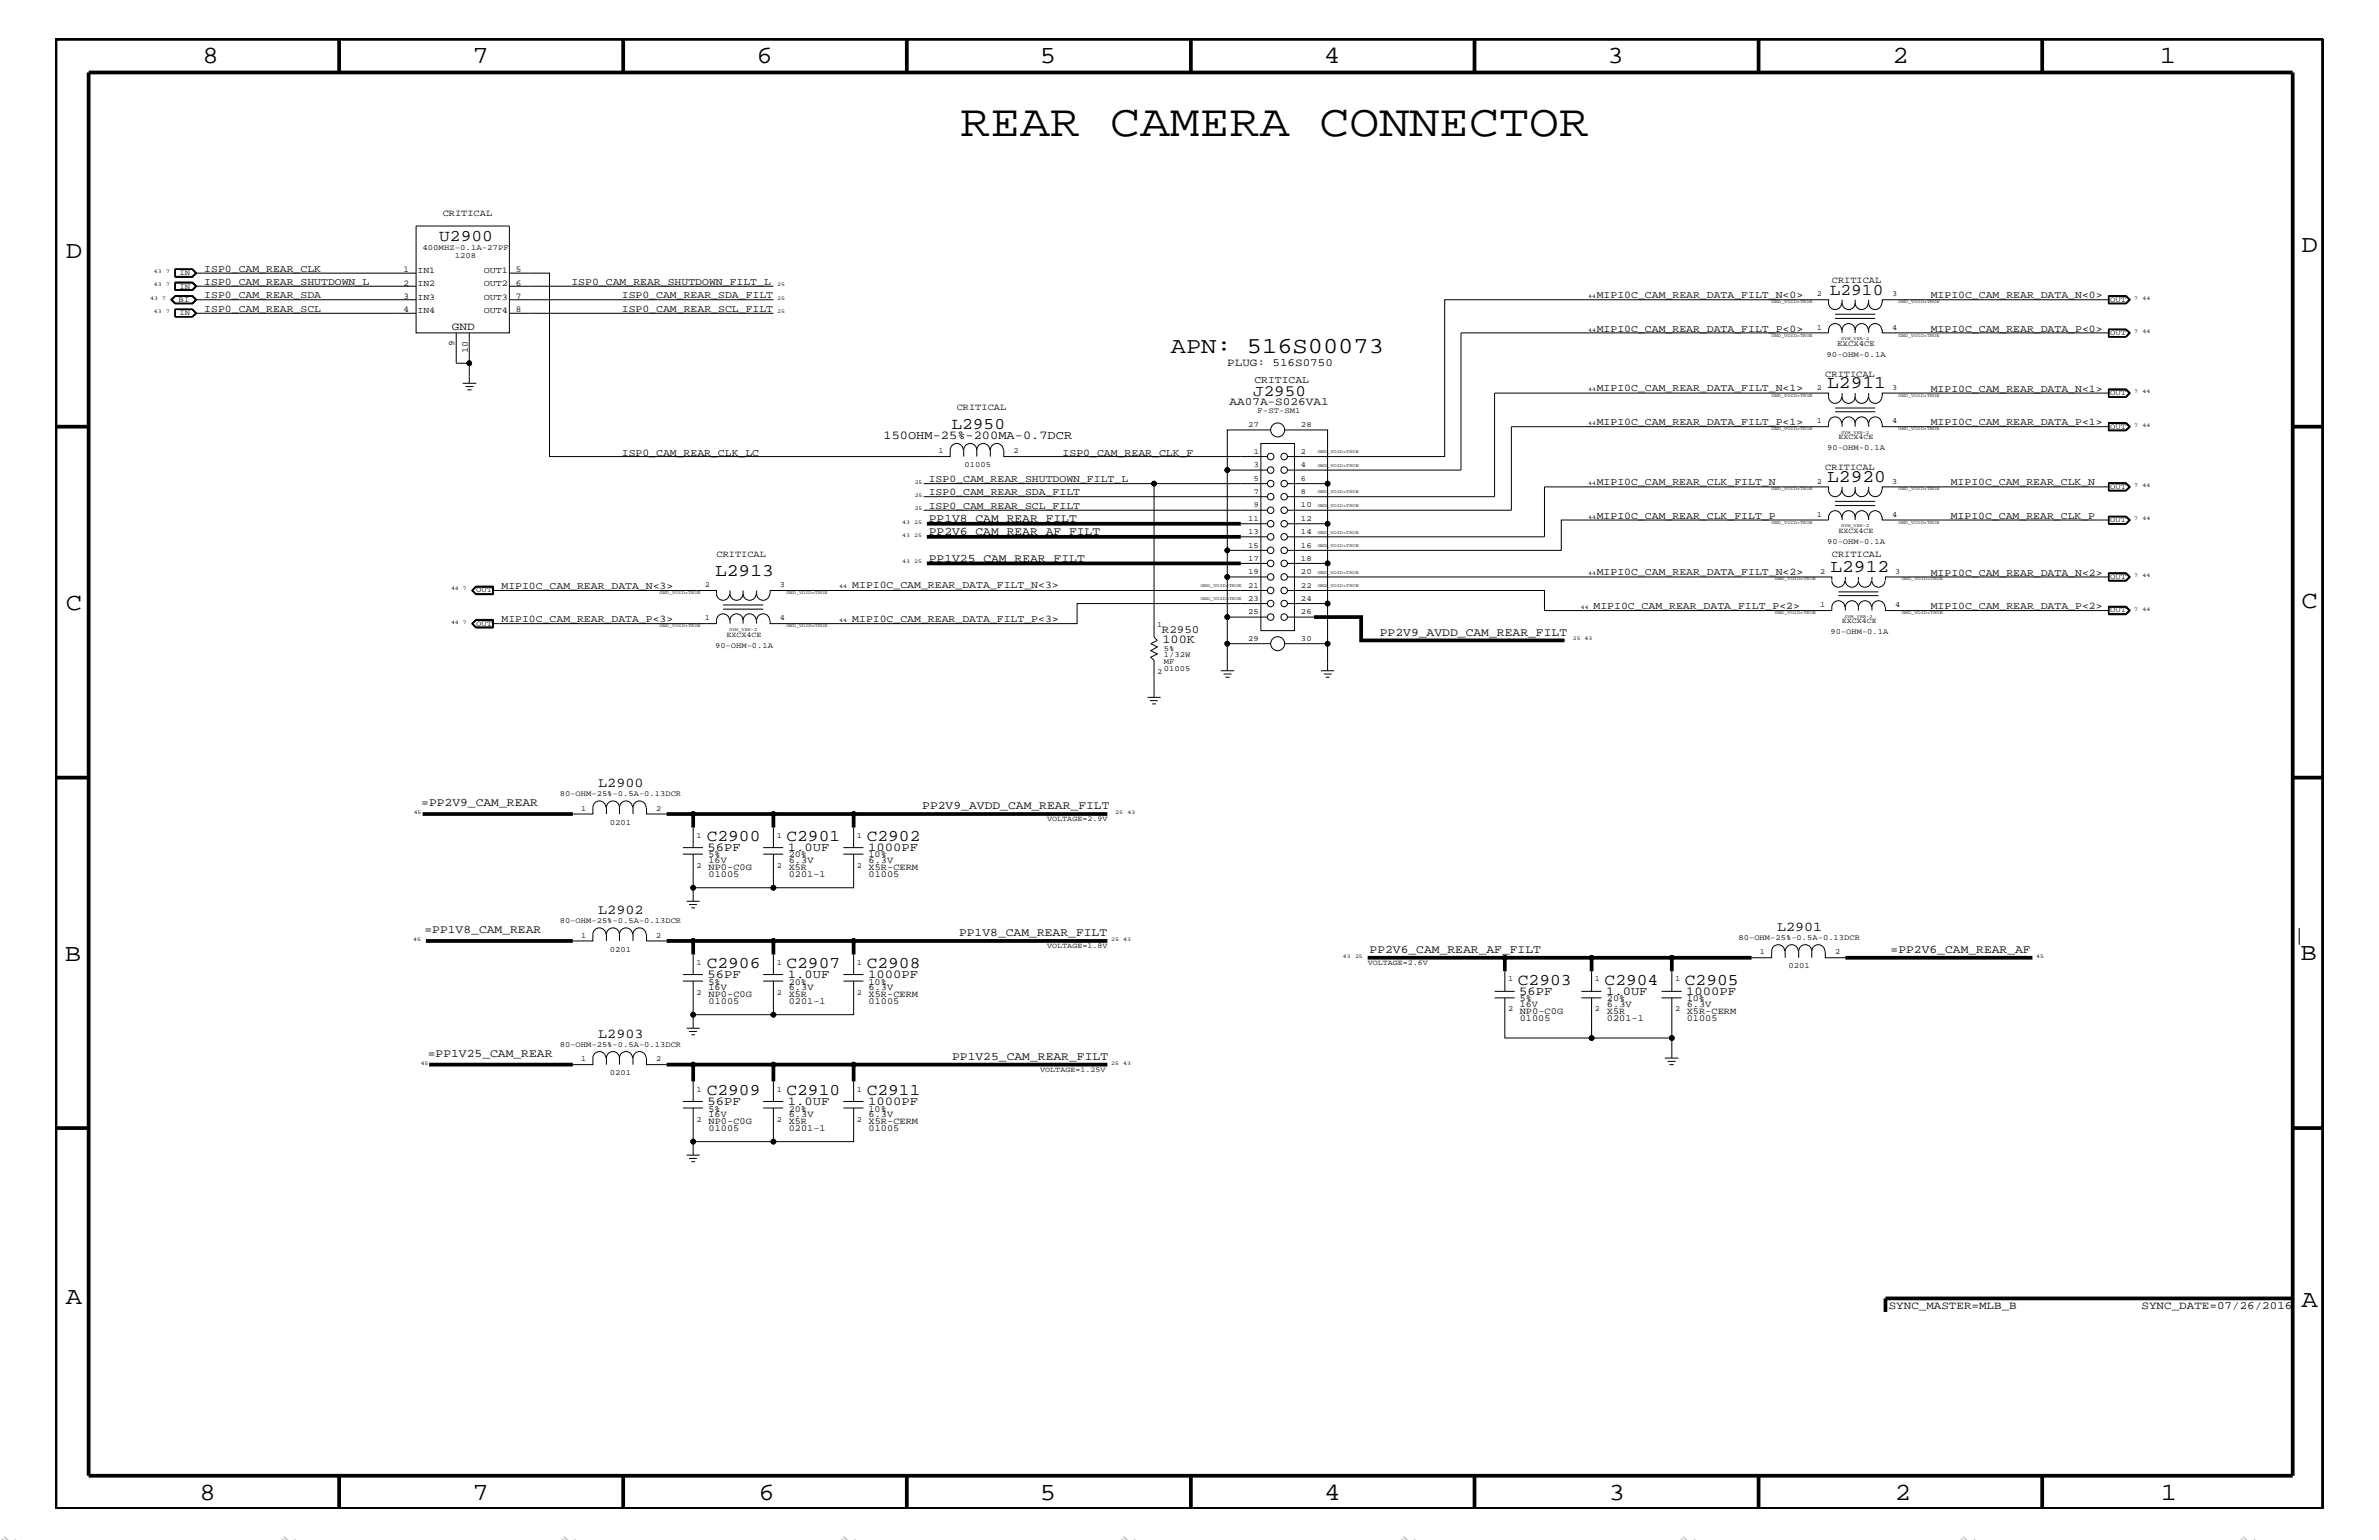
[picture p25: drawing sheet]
<svg xmlns="http://www.w3.org/2000/svg" width="432mm" height="279mm" viewBox="0 0 432 279" stroke-linecap="round" stroke-linejoin="round" font-family="sans-serif">
<defs><g id="words">
<text font-size="8.2" x="174.3" y="24.7">REAR CAMERA CONNECTOR</text>
<g font-size="4.5">
<text x="36.7" y="11.5">8</text>
<text x="85.8" y="11.5">7</text>
<text x="137.3" y="11.5">6</text>
<text x="188.7" y="11.5">5</text>
<text x="240.3" y="11.5">4</text>
<text x="291.8" y="11.5">3</text>
<text x="343.5" y="11.5">2</text>
<text x="392" y="11.5">1</text>
<text x="11.9" y="46.8">D</text>
<text x="417.7" y="45.7">D</text>
<text x="11.9" y="110.6">C</text>
<text x="417.7" y="110.3">C</text>
<text x="11.8" y="174.3">B</text>
<text x="417.6" y="174.2">B</text>
<text x="11.9" y="236.7">A</text>
<text x="417.7" y="237.1">A</text>
<text x="36.2" y="272.1">8</text>
<text x="85.8" y="272.1">7</text>
<text x="137.7" y="272.1">6</text>
<text x="188.7" y="272.1">5</text>
<text x="240.4" y="272.1">4</text>
<text x="292" y="272.1">3</text>
<text x="343.9" y="272.1">2</text>
<text x="392.2" y="272.1">1</text>
</g>
<text font-size="4.1" x="212.5" y="64">APN: 516S00073</text>
<g font-size="3.2">
<text x="331.6" y="70.5">L2911</text>
<text x="331.6" y="87.5">L2920</text>
<text x="129.8" y="104.4">L2913</text>
<text x="332.2" y="103.8">L2912</text>
</g>
<g font-size="3">
<text x="79.7" y="43.8">U2900</text>
<text x="332.1" y="53.5">L2910</text>
<text x="172.7" y="77.9">L2950</text>
<text x="128.3" y="152.6">C2900</text>
<text x="142.7" y="152.6">C2901</text>
<text x="157.3" y="152.6">C2902</text>
<text x="128.3" y="175.6">C2906</text>
<text x="142.7" y="175.6">C2907</text>
<text x="157.3" y="175.6">C2908</text>
<text x="275.5" y="178.7">C2903</text>
<text x="291.3" y="178.7">C2904</text>
<text x="305.8" y="178.7">C2905</text>
<text x="128.3" y="198.7">C2909</text>
<text x="142.7" y="198.7">C2910</text>
<text x="157.3" y="198.7">C2911</text>
</g>
<text font-size="2.9" x="227.5" y="71.8">J2950</text>
<g font-size="2.8" fill="#b6b6b4">
<text x="0" y="279.4" transform="rotate(45 0 279.4)">=</text>
<text x="50.8" y="279.4" transform="rotate(45 50.8 279.4)">=</text>
<text x="101.6" y="279.4" transform="rotate(45 101.6 279.4)">=</text>
<text x="152.4" y="279.4" transform="rotate(45 152.4 279.4)">=</text>
<text x="203.2" y="279.4" transform="rotate(45 203.2 279.4)">=</text>
<text x="254" y="279.4" transform="rotate(45 254 279.4)">=</text>
<text x="304.8" y="279.4" transform="rotate(45 304.8 279.4)">=</text>
<text x="355.6" y="279.4" transform="rotate(45 355.6 279.4)">=</text>
<text x="406.4" y="279.4" transform="rotate(45 406.4 279.4)">=</text>
</g>
<g font-size="2.5">
<text x="108.6" y="142.8">L2900</text>
<text x="108.6" y="165.8">L2902</text>
<text x="322.5" y="168.9">L2901</text>
<text x="108.6" y="188.2">L2903</text>
</g>
<g font-size="2.2">
<text x="160.4" y="79.6">150OHM-25%-200MA-0.7DCR</text>
<text x="211" y="116.7">100K</text>
<text x="128.4" y="154.4">56PF</text>
<text x="143" y="154.4">1.0UF</text>
<text x="157.6" y="154.4">1000PF</text>
<text x="128.4" y="177.4">56PF</text>
<text x="143" y="177.4">1.0UF</text>
<text x="157.6" y="177.4">1000PF</text>
<text x="275.8" y="180.5">56PF</text>
<text x="291.5" y="180.5">1.0UF</text>
<text x="306.1" y="180.5">1000PF</text>
<text x="128.4" y="200.4">56PF</text>
<text x="143" y="200.4">1.0UF</text>
<text x="157.6" y="200.4">1000PF</text>
</g>
<g font-size="2.1">
<text x="168.6" y="94.8">PP1V8_CAM_REAR_FILT</text>
<text x="168.6" y="97.1">PP2V6_CAM_REAR_AF_FILT</text>
<text x="168.6" y="102.1">PP1V25_CAM_REAR_FILT</text>
<text x="250.4" y="115.3">PP2V9_AVDD_CAM_REAR_FILT</text>
<text x="76.5" y="146.2">=PP2V9_CAM_REAR</text>
<text x="167.4" y="146.8">PP2V9_AVDD_CAM_REAR_FILT</text>
<text x="77" y="169.3">=PP1V8_CAM_REAR</text>
<text x="174.1" y="169.9">PP1V8_CAM_REAR_FILT</text>
<text x="248.6" y="172.9">PP2V6_CAM_REAR_AF_FILT</text>
<text x="343.2" y="172.9">=PP2V6_CAM_REAR_AF</text>
<text x="77.6" y="191.7">=PP1V25_CAM_REAR</text>
<text x="172.8" y="192.3">PP1V25_CAM_REAR_FILT</text>
</g>
<g font-size="2">
<text x="82" y="59.9">GND</text>
<text x="222.8" y="66.5">PLUG: 516S0750</text>
<text x="223.1" y="73.5">AA07A-S026VA1</text>
<text x="210.9" y="114.8">R2950</text>
<text x="342.8" y="237.4">SYNC_MASTER=MLB_B</text>
<text x="388.7" y="237.4">SYNC_DATE=07/26/2016</text>
</g>
<g font-size="1.9">
<text x="37.1" y="51.7">ISP0_CAM_REAR_SHUTDOWN_L</text>
<text x="37.1" y="49.3">ISP0_CAM_REAR_CLK</text>
<text x="103.7" y="51.7">ISP0_CAM_REAR_SHUTDOWN_FILT_L</text>
<text x="37.1" y="54.1">ISP0_CAM_REAR_SDA</text>
<text x="37.1" y="56.6">ISP0_CAM_REAR_SCL</text>
<text x="112.9" y="56.6">ISP0_CAM_REAR_SCL_FILT</text>
<text x="112.9" y="54.1">ISP0_CAM_REAR_SDA_FILT</text>
<text x="289.8" y="54.1">MIPI0C_CAM_REAR_DATA_FILT_N&lt;0&gt;</text>
<text x="350.4" y="54.1">MIPI0C_CAM_REAR_DATA_N&lt;0&gt;</text>
<text x="289.8" y="60.2">MIPI0C_CAM_REAR_DATA_FILT_P&lt;0&gt;</text>
<text x="350.4" y="60.2">MIPI0C_CAM_REAR_DATA_P&lt;0&gt;</text>
<text x="227.7" y="69.5">CRITICAL</text>
<text x="289.8" y="71">MIPI0C_CAM_REAR_DATA_FILT_N&lt;1&gt;</text>
<text x="350.4" y="71.1">MIPI0C_CAM_REAR_DATA_N&lt;1&gt;</text>
<text x="289.8" y="77.1">MIPI0C_CAM_REAR_DATA_FILT_P&lt;1&gt;</text>
<text x="350.4" y="77.2">MIPI0C_CAM_REAR_DATA_P&lt;1&gt;</text>
<text x="112.9" y="82.7">ISP0_CAM_REAR_CLK_LC</text>
<text x="192.9" y="82.7">ISP0_CAM_REAR_CLK_F</text>
<text x="168.6" y="89.9">ISP0_CAM_REAR_SDA_FILT</text>
<text x="168.6" y="87.5">ISP0_CAM_REAR_SHUTDOWN_FILT_L</text>
<text x="289.8" y="88.1">MIPI0C_CAM_REAR_CLK_FILT_N</text>
<text x="354.1" y="88.1">MIPI0C_CAM_REAR_CLK_N</text>
<text x="168.6" y="92.3">ISP0_CAM_REAR_SCL_FILT</text>
<text x="289.8" y="94.2">MIPI0C_CAM_REAR_CLK_FILT_P</text>
<text x="354.1" y="94.2">MIPI0C_CAM_REAR_CLK_P</text>
<text x="91" y="106.9">MIPI0C_CAM_REAR_DATA_N&lt;3&gt;</text>
<text x="154.7" y="106.7">MIPI0C_CAM_REAR_DATA_FILT_N&lt;3&gt;</text>
<text x="289.8" y="104.3">MIPI0C_CAM_REAR_DATA_FILT_N&lt;2&gt;</text>
<text x="350.4" y="104.4">MIPI0C_CAM_REAR_DATA_N&lt;2&gt;</text>
<text x="91" y="112.9">MIPI0C_CAM_REAR_DATA_P&lt;3&gt;</text>
<text x="154.7" y="112.8">MIPI0C_CAM_REAR_DATA_FILT_P&lt;3&gt;</text>
<text x="289.2" y="110.5">MIPI0C_CAM_REAR_DATA_FILT_P&lt;2&gt;</text>
<text x="350.4" y="110.5">MIPI0C_CAM_REAR_DATA_P&lt;2&gt;</text>
</g>
<g font-size="1.7">
<text x="80.3" y="39.2">CRITICAL</text>
<text x="332.5" y="51.3">CRITICAL</text>
<text x="331.3" y="68.4">CRITICAL</text>
<text x="173.7" y="74.4">CRITICAL</text>
<text x="331.3" y="85.3">CRITICAL</text>
<text x="130" y="101">CRITICAL</text>
<text x="332.5" y="101">CRITICAL</text>
<text x="128.6" y="155.6">5%</text>
<text x="143.2" y="155.6">20%</text>
<text x="157.6" y="155.6">10%</text>
<text x="128.6" y="156.7">16V</text>
<text x="128.6" y="157.9">NP0-C0G</text>
<text x="128.6" y="159.1">01005</text>
<text x="143.2" y="157.9">X5R</text>
<text x="143.2" y="156.7">6.3V</text>
<text x="143.2" y="159.1">0201-1</text>
<text x="157.6" y="159.1">01005</text>
<text x="157.6" y="156.7">6.3V</text>
<text x="157.6" y="157.9">X5R-CERM</text>
<text x="128.6" y="178.7">5%</text>
<text x="128.6" y="179.7">16V</text>
<text x="143.2" y="178.7">20%</text>
<text x="143.2" y="179.7">6.3V</text>
<text x="157.6" y="178.7">10%</text>
<text x="157.6" y="179.7">6.3V</text>
<text x="128.6" y="181">NP0-C0G</text>
<text x="128.6" y="182.1">01005</text>
<text x="143.2" y="181">X5R</text>
<text x="143.2" y="182.1">0201-1</text>
<text x="157.6" y="182.1">01005</text>
<text x="157.6" y="181">X5R-CERM</text>
<text x="275.8" y="181.6">5%</text>
<text x="275.8" y="182.7">16V</text>
<text x="275.8" y="185.2">01005</text>
<text x="275.8" y="184">NP0-C0G</text>
<text x="291.7" y="185.2">0201-1</text>
<text x="291.7" y="184">X5R</text>
<text x="291.7" y="181.6">20%</text>
<text x="291.7" y="182.7">6.3V</text>
<text x="306.2" y="181.6">10%</text>
<text x="306.2" y="185.2">01005</text>
<text x="306.2" y="182.7">6.3V</text>
<text x="306.2" y="184">X5R-CERM</text>
<text x="128.6" y="201.7">5%</text>
<text x="128.6" y="202.7">16V</text>
<text x="128.6" y="204">NP0-C0G</text>
<text x="143.2" y="201.7">20%</text>
<text x="143.2" y="204">X5R</text>
<text x="143.2" y="202.7">6.3V</text>
<text x="157.6" y="201.7">10%</text>
<text x="157.6" y="202.7">6.3V</text>
<text x="157.6" y="204">X5R-CERM</text>
<text x="128.6" y="205.2">01005</text>
<text x="143.2" y="205.2">0201-1</text>
<text x="157.6" y="205.2">01005</text>
</g>
<g font-size="1.6">
<text x="73.2" y="49.4">1</text>
<text x="73.2" y="51.8">2</text>
<text x="75.8" y="49.6">IN1</text>
<text x="75.8" y="51.9">IN2</text>
<text x="87.8" y="49.6">OUT1</text>
<text x="87.8" y="51.9">OUT2</text>
<text x="93.6" y="49.4">5</text>
<text x="93.6" y="51.8">6</text>
<text x="73.2" y="56.7">4</text>
<text x="73.2" y="54.2">3</text>
<text x="75.8" y="56.8">IN4</text>
<text x="75.8" y="54.4">IN3</text>
<text x="87.8" y="54.4">OUT3</text>
<text x="87.8" y="56.8">OUT4</text>
<text x="93.6" y="54.2">7</text>
<text x="93.6" y="56.7">8</text>
<text x="82.5" y="62.9" transform="rotate(-90 82.5 62.9)">9</text>
<text x="84.9" y="64" transform="rotate(-90 84.9 64)">10</text>
</g>
<g font-size="1.4">
<text x="76.7" y="45.3">400MHZ-0.1A-27PF</text>
<text x="82.6" y="46.8">1208</text>
<text x="32.6" y="52.4">IN</text>
<text x="32.6" y="49.9">IN</text>
<text x="329.8" y="53.8">2</text>
<text x="343.4" y="53.8">3</text>
<text x="32.4" y="54.7">BI</text>
<text x="32.6" y="57.2">IN</text>
<text x="329.8" y="59.8">1</text>
<text x="343.4" y="59.8">4</text>
<text x="383" y="54.7">OUT</text>
<text x="331.5" y="64.8">90-OHM-0.1A</text>
<text x="333.5" y="62.8">EXCX4CE</text>
<text x="383" y="60.8">OUT</text>
<text x="329.8" y="70.7">2</text>
<text x="343.4" y="70.7">3</text>
<text x="383" y="71.7">OUT</text>
<text x="226.6" y="77.5">27</text>
<text x="228.3" y="75">F-ST-SM1</text>
<text x="236.1" y="77.5">28</text>
<text x="329.8" y="76.8">1</text>
<text x="343.4" y="76.8">4</text>
<text x="383" y="77.8">OUT</text>
<text x="170.3" y="82.2">1</text>
<text x="184" y="82.2">2</text>
<text x="227.6" y="82.4">1</text>
<text x="236.1" y="82.4">2</text>
<text x="331.6" y="81.7">90-OHM-0.1A</text>
<text x="333.7" y="79.7">EXCX4CE</text>
<text x="175" y="84.8">01005</text>
<text x="227.6" y="84.8">3</text>
<text x="227.6" y="87.2">5</text>
<text x="227.6" y="89.7">7</text>
<text x="236.1" y="84.8">4</text>
<text x="236.1" y="89.7">8</text>
<text x="236.1" y="87.2">6</text>
<text x="329.8" y="87.7">2</text>
<text x="343.4" y="87.7">3</text>
<text x="383" y="88.7">OUT</text>
<text x="226.6" y="94.5">11</text>
<text x="227.6" y="92.1">9</text>
<text x="236.1" y="92.1">10</text>
<text x="236.1" y="94.5">12</text>
<text x="329.8" y="93.8">1</text>
<text x="343.4" y="93.8">4</text>
<text x="383" y="94.8">OUT</text>
<text x="226.6" y="96.9">13</text>
<text x="226.6" y="99.3">15</text>
<text x="226.6" y="101.8">17</text>
<text x="236.1" y="96.9">14</text>
<text x="236.1" y="99.3">16</text>
<text x="236.1" y="101.8">18</text>
<text x="331.6" y="98.7">90-OHM-0.1A</text>
<text x="333.7" y="96.7">EXCX4CE</text>
<text x="86.4" y="107.5">OUT</text>
<text x="127.9" y="106.5">2</text>
<text x="141.6" y="106.5">3</text>
<text x="226.6" y="104.2">19</text>
<text x="226.6" y="106.6">21</text>
<text x="236.1" y="104.2">20</text>
<text x="236.1" y="106.6">22</text>
<text x="330.4" y="104.1">2</text>
<text x="344" y="104.1">3</text>
<text x="383" y="105">OUT</text>
<text x="86.4" y="113.6">OUT</text>
<text x="127.9" y="112.6">1</text>
<text x="141.6" y="112.6">4</text>
<text x="210.1" y="113.7">1</text>
<text x="226.6" y="109.1">23</text>
<text x="226.6" y="111.4">25</text>
<text x="236.1" y="109.1">24</text>
<text x="236.1" y="111.4">26</text>
<text x="330.4" y="110.2">1</text>
<text x="334.3" y="113.1">EXCX4CE</text>
<text x="344" y="110.2">4</text>
<text x="383" y="111.1">OUT</text>
<text x="129.8" y="117.5">90-OHM-0.1A</text>
<text x="131.9" y="115.5">EXCX4CE</text>
<text x="211.2" y="118.1">5%</text>
<text x="211.2" y="119.2">1/32W</text>
<text x="226.6" y="116.4">29</text>
<text x="236.1" y="116.4">30</text>
<text x="332.2" y="115.1">90-OHM-0.1A</text>
<text x="210.1" y="122.3">2</text>
<text x="211.2" y="120.4">MF</text>
<text x="211.2" y="121.7">01005</text>
<text x="101.6" y="144.5">80-OHM-25%-0.5A-0.13DCR</text>
<text x="105.5" y="147.1">1</text>
<text x="110.7" y="149.6">0201</text>
<text x="119.1" y="147.1">2</text>
<text x="190.1" y="149">VOLTAGE=2.9V</text>
<text x="126.4" y="152">1</text>
<text x="141" y="152">1</text>
<text x="155.5" y="152">1</text>
<text x="126.4" y="157.4">2</text>
<text x="141" y="157.4">2</text>
<text x="155.5" y="157.4">2</text>
<text x="101.6" y="167.5">80-OHM-25%-0.5A-0.13DCR</text>
<text x="105.5" y="170.1">1</text>
<text x="110.7" y="172.7">0201</text>
<text x="119.1" y="170.1">2</text>
<text x="190.1" y="172">VOLTAGE=1.8V</text>
<text x="315.6" y="170.5">80-OHM-25%-0.5A-0.13DCR</text>
<text x="319.4" y="173.2">1</text>
<text x="333.1" y="173.2">2</text>
<text x="126.4" y="175">1</text>
<text x="141" y="175">1</text>
<text x="155.5" y="175">1</text>
<text x="248.2" y="175">VOLTAGE=2.6V</text>
<text x="273.7" y="178">1</text>
<text x="289.5" y="178">1</text>
<text x="304" y="178">1</text>
<text x="324.6" y="175.7">0201</text>
<text x="126.4" y="180.5">2</text>
<text x="141" y="180.5">2</text>
<text x="155.5" y="180.5">2</text>
<text x="273.7" y="183.5">2</text>
<text x="289.5" y="183.5">2</text>
<text x="304" y="183.5">2</text>
<text x="101.6" y="189.9">80-OHM-25%-0.5A-0.13DCR</text>
<text x="105.5" y="192.6">1</text>
<text x="110.7" y="195.1">0201</text>
<text x="119.1" y="192.6">2</text>
<text x="188.8" y="194.4">VOLTAGE=1.25V</text>
<text x="126.4" y="203.5">2</text>
<text x="126.4" y="198.1">1</text>
<text x="141" y="203.5">2</text>
<text x="141" y="198.1">1</text>
<text x="155.5" y="203.5">2</text>
<text x="155.5" y="198.1">1</text>
</g>
<g font-size="1">
<text x="27.9" y="51.9">43</text>
<text x="27.9" y="49.6">43</text>
<text x="30.1" y="51.9">7</text>
<text x="30.1" y="49.6">7</text>
<text x="141.1" y="51.9">25</text>
<text x="27.3" y="54.4">43</text>
<text x="27.9" y="56.8">43</text>
<text x="29.5" y="54.4">7</text>
<text x="30.1" y="56.8">7</text>
<text x="141.1" y="56.8">25</text>
<text x="141.1" y="54.4">25</text>
<text x="288.3" y="54.1">44</text>
<text x="387.4" y="54.4">7</text>
<text x="388.9" y="54.4">44</text>
<text x="288.3" y="60.2">44</text>
<text x="387.4" y="60.4">7</text>
<text x="388.9" y="60.4">44</text>
<text x="288.3" y="71">44</text>
<text x="387.4" y="71.3">7</text>
<text x="388.9" y="71.3">44</text>
<text x="288.3" y="77.1">44</text>
<text x="387.4" y="77.4">7</text>
<text x="388.9" y="77.4">44</text>
<text x="166" y="87.7">25</text>
<text x="288.3" y="88.1">44</text>
<text x="387.4" y="88.3">7</text>
<text x="388.9" y="88.3">44</text>
<text x="163.7" y="95">43</text>
<text x="165.9" y="95">25</text>
<text x="166" y="92.6">25</text>
<text x="166" y="90.1">25</text>
<text x="288.3" y="94.2">44</text>
<text x="387.4" y="94.3">7</text>
<text x="388.9" y="94.3">44</text>
<text x="163.7" y="97.4">43</text>
<text x="165.9" y="97.4">25</text>
<text x="81.9" y="107.1">44 7</text>
<text x="152.3" y="106.7">44</text>
<text x="163.7" y="102.2">43</text>
<text x="165.9" y="102.2">25</text>
<text x="288.3" y="104.3">44</text>
<text x="387.4" y="104.7">7</text>
<text x="388.9" y="104.7">44</text>
<text x="81.9" y="113.1">44 7</text>
<text x="152.3" y="112.8">44</text>
<text x="286.9" y="110.5">44</text>
<text x="387.4" y="110.8">7</text>
<text x="388.9" y="110.8">44</text>
<text x="285.5" y="116.2">25 43</text>
<text x="75.1" y="147.7">45</text>
<text x="202.4" y="147.7">25</text>
<text x="204.6" y="147.7">43</text>
<text x="75" y="170.7">45</text>
<text x="201.7" y="170.7">25</text>
<text x="203.9" y="170.7">43</text>
<text x="243.8" y="173.8">43</text>
<text x="246" y="173.8">25</text>
<text x="369.6" y="173.8">45</text>
<text x="76.4" y="193.2">45</text>
<text x="201.7" y="193.2">25</text>
<text x="203.9" y="193.2">43</text>
</g>
<g font-size=".8">
<text x="321.6" y="55">GND_VOID=TRUE</text>
<text x="344.6" y="55">GND_VOID=TRUE</text>
<text x="321.6" y="61.1">GND_VOID=TRUE</text>
<text x="334.2" y="61.8">SYM_VER-2</text>
<text x="344.6" y="61.1">GND_VOID=TRUE</text>
<text x="321.6" y="72">GND_VOID=TRUE</text>
<text x="344.6" y="72">GND_VOID=TRUE</text>
<text x="239.2" y="82.2">GND_VOID=TRUE</text>
<text x="321.6" y="78">GND_VOID=TRUE</text>
<text x="334.2" y="78.7">SYM_VER-2</text>
<text x="344.6" y="78">GND_VOID=TRUE</text>
<text x="239.2" y="84.7">GND_VOID=TRUE</text>
<text x="239.2" y="89.5">GND_VOID=TRUE</text>
<text x="321.6" y="88.9">GND_VOID=TRUE</text>
<text x="344.6" y="88.9">GND_VOID=TRUE</text>
<text x="239.2" y="92">GND_VOID=TRUE</text>
<text x="321.6" y="95">GND_VOID=TRUE</text>
<text x="334.2" y="95.7">SYM_VER-2</text>
<text x="344.6" y="95">GND_VOID=TRUE</text>
<text x="239.2" y="96.8">GND_VOID=TRUE</text>
<text x="239.2" y="99.3">GND_VOID=TRUE</text>
<text x="119.7" y="107.7">GND_VOID=TRUE</text>
<text x="142.7" y="107.7">GND_VOID=TRUE</text>
<text x="217.9" y="106.5">GND_VOID=TRUE</text>
<text x="239.2" y="104.1">GND_VOID=TRUE</text>
<text x="239.2" y="106.5">GND_VOID=TRUE</text>
<text x="322.2" y="105.3">GND_VOID=TRUE</text>
<text x="345.2" y="105.3">GND_VOID=TRUE</text>
<text x="119.7" y="113.7">GND_VOID=TRUE</text>
<text x="142.7" y="113.7">GND_VOID=TRUE</text>
<text x="217.9" y="108.9">GND_VOID=TRUE</text>
<text x="322.2" y="111.4">GND_VOID=TRUE</text>
<text x="334.8" y="112">SYM_VER-2</text>
<text x="345.2" y="111.4">GND_VOID=TRUE</text>
<text x="132.3" y="114.5">SYM_VER-2</text>
</g>
</g></defs>
<g fill="none" stroke="#000" stroke-width=".18">
<path d="M31 54.4l.8-.8h3.2l.7 .8-.7 .7h-3.2zM31.8 51.2h3.2l.7 .7-.7 .8h-3.2zM31.8 48.8h3.2l.7 .8-.7 .7h-3.2zM31.8 51.3h3.2l.6 .6-.6 .8M31.8 53.7h3.1l.7 .7-.7 .7h-3.1M31.8 53.7h3.2l.6 .7-.6 .7h-3.2M31.8 53.7l-.7 .7 .7 .7M31.8 53.7l-.6 .7 .6 .7M31.8 51.3h3.1l.7 .6-.7 .7h-3.1zM34.9 48.9h-3.1v1.3h3.1M34.9 56.2h-3.1v1.2h3.1M34.9 51.3l.6 .6"/>
<path d="M34.9 56.2l.7 .6-.7 .6M34.9 56.2l.6 .6M34.9 48.9l.7 .7-.7 .6M34.9 48.9l.6 .7M35 56.1h-3.2v1.4h3.2M35 56.1l.7 .7-.7 .7M35 56.1l.6 .7-.6 .7M35 48.8l.6 .8-.6 .6h-3.2M35.5 54.4l-.6 .6h-3.1l-.6-.6 .6-.6h3.1l.6 .6h40M35.5 51.9h40M35.5 49.6h40M35.5 56.8h40"/>
<path d="M35.5 51.9l-.6 .6h-3.1M35.5 56.8l-.6 .6M35.5 49.6l-.6 .6M75.5 41h17v19.4h-17zM92.5 49.6h7.2v33.2h72.8v-1.2a1.19 1.19 0 0 1 1.2-1.1 1.19 1.19 0 0 1 1.1 1.1M92.5 54.4h47.9M92.5 51.9h47.9M92.5 56.8h47.9M331.9 59.9a1.19 1.19 0 0 1 1.2-1.2 1.19 1.19 0 0 1 1.2 1.2M331.9 59.8v.6h-66.7v24.9h-31.5M333.1 57h7.3M333.1 57.8h7.3"/>
<path d="M334.3 55a1.19 1.19 0 0 1-1.2 1.2 1.19 1.19 0 0 1-1.2-1.2v-.6h-69.7v28.4h-28.5M334.3 59.9a1.19 1.19 0 0 1 1.2-1.2 1.19 1.19 0 0 1 1.2 1.2 1.19 1.19 0 0 1 1.2-1.2 1.19 1.19 0 0 1 1.2 1.2M334.3 54.4a1.28 1.28 0 0 0 .4 1.5 1.28 1.28 0 0 0 1.5 0l.5-.5v-.4M334.3 59.8v.6M336.7 55a1.19 1.19 0 0 0 1.2 1.2 1.19 1.19 0 0 0 1.2-1.2M336.7 54.4v.6M336.7 59.8v.6M339.2 59.9a1.19 1.19 0 0 1 1.2-1.2 1.19 1.19 0 0 1 1.1 1.2M339.2 54.4a1.28 1.28 0 0 0 .3 1.5 1.28 1.28 0 0 0 1.6 0l.4-.5v-.4M339.2 59.8v.6M341.6 59.8v.6h41.2M382.7 53.6h3.2l.8 .8-.8 .7h-3.2z"/>
<path d="M382.7 53.7h3.2l.7 .7-.7 .7h-3.2M382.8 54.4h-41.2v.6M382.8 53.7v1.4M382.8 53.8h3l.6 .6-.6 .6h-3M385.8 59.8h-3v1.3h3M385.8 53.7l.7 .7-.7 .7M385.8 59.8l.7 .6-.7 .7M385.8 59.8l.6 .6-.6 .7M385.9 59.7h-3.2v1.5h3.2M385.9 59.7l.8 .7-.8 .8M385.9 59.7l.7 .7-.7 .8M82.8 60.4v5.5h2.4"/>
<path d="M84 69.5h2.4M84.5 70.1h1.4M84.8 70.7h.8M85.2 60.4v9.1M230.6 78h-7.8v7.3M233.1 78h7.9v9.7M333.1 74h7.3M333.1 74.7h7.3M334.3 72a1.19 1.19 0 0 1-1.2 1.2 1.19 1.19 0 0 1-1.2-1.2v-.7h-60.6v18.8h-37.6M334.3 76.8a1.19 1.19 0 0 0-1.2-1.2 1.19 1.19 0 0 0-1.2 1.2v.6h-57.6v15.2h-40.6M334.3 71.3a1.34 1.34 0 0 0 1.6 1.8 1.19 1.19 0 0 0 .8-1.1M336.7 76.8a1.19 1.19 0 0 1 1.2-1.2 1.19 1.19 0 0 1 1.2 1.2"/>
<path d="M336.7 72a1.19 1.19 0 0 0 1.2 1.2 1.19 1.19 0 0 0 1.2-1.2M336.7 76.8a1.19 1.19 0 0 0-1.2-1.2 1.19 1.19 0 0 0-1.2 1.2v.6M336.7 71.3v.7M336.7 76.8v.6M339.2 71.3a1.34 1.34 0 0 0 1.5 1.8 1.19 1.19 0 0 0 .8-1.1M341.5 76.8a1.19 1.19 0 0 0-1.1-1.2 1.19 1.19 0 0 0-1.2 1.2v.6M341.6 76.8v.6h41.2M382.7 70.6h3.2l.8 .7-.8 .8h-3.2zM382.7 76.7h3.2l.8 .7-.8 .8h-3.2zM382.7 70.6h3.2l.7 .7-.7 .8M382.7 76.7h3.2l.7 .7-.7 .7h-3.2M382.8 71.3h-41.2v.7"/>
<path d="M382.8 76.8h3l.6 .6-.6 .6h-3M382.8 76.7v1.4M385.8 70.7h-3v1.3h3M385.8 70.7l.7 .6-.7 .7M385.8 70.7l.6 .6-.6 .7M385.8 76.7l.7 .7-.7 .7M167.6 92.6h62.4M167.6 87.7h62.4M167.6 90.1h62.4M177.3 81.6a1.19 1.19 0 0 0-1.2-1.1 1.19 1.19 0 0 0-1.2 1.1v1.2M177.3 81.6a1.19 1.19 0 0 1 1.2-1.1 1.19 1.19 0 0 1 1.2 1.1M177.3 81.6v1.2"/>
<path d="M182.1 81.6a1.19 1.19 0 0 0-1.2-1.1 1.19 1.19 0 0 0-1.2 1.1v1.2M182.2 81.6v1.2h47.8M209.5 87.7v27.9l.6 .6-1.2 .6 1.2 .6-1.2 .7 1.2 .5-1.2 .6 .6 .6v6.7M225.2 95h4.8M225.2 97.4h4.8M228.9 80.5h6.1v33.9h-6.1zM230 99.9h-7.2v4.8M230 85.3h-7.2v14.6M233.7 95h7.3v7.2M233.7 87.7h7.3v7.3M331.9 93.8a1.19 1.19 0 0 1 1.2-1.1 1.19 1.19 0 0 1 1.2 1.1M331.9 93.8v.5h-48.5v5.6h-49.7"/>
<path d="M333.1 91h7.3M333.1 91.7h7.3M334.3 88.9a1.19 1.19 0 0 1-1.2 1.2 1.19 1.19 0 0 1-1.2-1.2v-.6h-51.6v9.1h-46.6M334.3 93.8a1.19 1.19 0 0 1 1.2-1.1 1.19 1.19 0 0 1 1.2 1.1 1.19 1.19 0 0 1 1.2-1.1 1.19 1.19 0 0 1 1.2 1.1M334.3 88.3a1.28 1.28 0 0 0 .4 1.5 1.28 1.28 0 0 0 1.5 .1l.5-.6v-.4M334.3 93.8v.5M336.7 88.9a1.19 1.19 0 0 0 1.2 1.2 1.19 1.19 0 0 0 1.2-1.2M336.7 88.3v.6M336.7 93.8v.5M339.2 93.8a1.19 1.19 0 0 1 1.2-1.1 1.19 1.19 0 0 1 1.1 1.1M339.2 88.3a1.28 1.28 0 0 0 .3 1.5 1.28 1.28 0 0 0 1.6 .1l.4-.6v-.4M339.2 93.8v.5"/>
<path d="M341.6 93.8v.5h41.2M382.7 87.6h3.2l.8 .7-.8 .8h-3.2zM382.7 87.7h3.2l.7 .6-.7 .7h-3.2M382.8 88.3h-41.2v.6M382.8 87.7h3l.6 .6-.6 .6h-3M382.8 87.7v1.3M385.8 93.8h-3v1.2h3M385.8 87.7l.7 .6-.7 .7M385.8 93.8l.7 .5-.7 .7M385.8 93.8l.6 .5-.6 .7M385.9 93.7h-3.2v1.4h3.2M385.9 93.7l.8 .6-.8 .8"/>
<path d="M385.9 93.7l.7 .6-.7 .8M85.6 107.1l.8-.7h3.2v1.5h-3.2zM85.6 113.1l.8-.7h3.2v1.5h-3.2zM86.4 106.4l-.7 .7 .7 .7h3.1v-1.4M86.4 113.9l-.7-.8 .7-.6h3.1v1.4M86.4 107.7l-.6-.6 .6-.6h3v1.2M86.4 112.6l-.6 .5 .6 .6h3v-1.1M89.4 107.1h40.6a1.28 1.28 0 0 0 .4 1.5 1.28 1.28 0 0 0 1.5 .1l.5-.6v-.4M89.5 106.5h-3.1l-.6 .6 .6 .6h3.1M89.5 112.6h-3.1l-.6 .5 .6 .7h3.1M131.2 109.8h7.3M131.2 110.5h7.3"/>
<path d="M132.4 112.6a1.19 1.19 0 0 0-1.2-1.2 1.19 1.19 0 0 0-1.2 1.2v.5h-40.6M132.5 107.1a1.28 1.28 0 0 0 .4 1.5 1.28 1.28 0 0 0 1.5 .1l.4-.6 .1-.4M134.9 112.6a1.19 1.19 0 0 1 1.2-1.2 1.19 1.19 0 0 1 1.1 1.2M134.9 107.7a1.19 1.19 0 0 0 1.2 1.2 1.19 1.19 0 0 0 1.1-1.2M134.9 112.6a1.19 1.19 0 0 0-1.2-1.2 1.19 1.19 0 0 0-1.2 1.2v.5M134.9 107.1v.6M134.9 112.6v.5M137.3 107.1a1.28 1.28 0 0 0 .4 1.5 1.28 1.28 0 0 0 1.5 .1l.4-.6 .1-.4M139.7 112.6a1.19 1.19 0 0 0-1.2-1.2 1.19 1.19 0 0 0-1.2 1.2v.5M225.2 102.2h4.8M230 107.1h-90.2v.6M230 109.5h-34.5v3.6h-55.7v-.5"/>
<path d="M230 112h-7.2v4.8M230 104.7h-7.2v7.3M230.6 116.8h-7.8v4.9M233.1 116.8h7.9v4.9M233.7 104.7h98.8v.6M233.7 107.1h46.6v3.7h52.2a1.28 1.28 0 0 1 .4-1.5 1.28 1.28 0 0 1 1.5-.1l.4 .6 .1 .4M233.7 109.5h7.3v7.3M233.7 102.2h7.3v7.3M233.7 112h4.8M332.5 105.4a1.19 1.19 0 0 0 1.2 1.1 1.19 1.19 0 0 0 1.2-1.1M333.7 107.4h7.3M333.7 108.1h7.3"/>
<path d="M334.9 105.4a1.19 1.19 0 0 0 1.2 1.1 1.19 1.19 0 0 0 1.2-1.1 1.19 1.19 0 0 0 1.2 1.1 1.19 1.19 0 0 0 1.2-1.1M334.9 104.7v.6M337.3 110.2a1.19 1.19 0 0 1 1.2-1.2 1.19 1.19 0 0 1 1.2 1.2M337.3 110.2a1.19 1.19 0 0 0-1.2-1.2 1.19 1.19 0 0 0-1.2 1.2v.6M337.3 104.7v.6M337.3 110.2v.6M339.8 105.4a1.19 1.19 0 0 0 1.2 1.1 1.19 1.19 0 0 0 1.1-1.1M339.8 104.7v.6M342.1 110.2a1.19 1.19 0 0 0-1.1-1.2 1.19 1.19 0 0 0-1.2 1.2v.6M342.2 110.2v.6h40.6M382.7 103.9h3.2l.8 .8-.8 .7h-3.2zM382.7 110h3.2l.8 .8-.8 .7h-3.2z"/>
<path d="M382.7 104h3.2l.7 .7-.7 .7h-3.2M382.8 104.7h-40.6v.6M382.8 104.1h3l.6 .6-.6 .6h-3M382.8 104v1.4M382.8 110.1h3l.7 .7-.7 .6h-3zM382.8 110.2h3l.6 .6-.6 .6M385.8 104l.7 .7-.7 .7M385.9 110l.7 .8-.7 .6h-3.2M208.3 126.5h2.4M208.7 127.1h1.4M209.1 127.7h.7M221.6 121.7h2.4"/>
<path d="M222.1 122.3h1.4M222.4 122.9h.8M239.8 121.7h2.3M240.3 122.3h1.4M240.6 122.9h.7M110 146.5a1.19 1.19 0 0 0-1.2-1.2 1.19 1.19 0 0 0-1.2 1.2v1.2h-3.6M112.4 146.5a1.19 1.19 0 0 0-1.1-1.2 1.19 1.19 0 0 0-1.2 1.2v1.2M112.4 146.5a1.19 1.19 0 0 1 1.2-1.2 1.19 1.19 0 0 1 1.2 1.2M112.4 146.5v1.2M117.3 146.5a1.19 1.19 0 0 0-1.2-1.2 1.19 1.19 0 0 0-1.2 1.2v1.2M117.3 146.5v1.2h3.7M124 155h3.6"/>
<path d="M124 153.8h3.6M125.8 150.1v3.7M125.8 155v8.5M138.5 155h3.7M138.5 153.8h3.7M140.4 155v6.1h-14.6M140.4 150.1v3.7M153.1 155h3.6M153.1 153.8h3.6M154.9 155v6.1h-14.5M154.9 150.1v3.7M110 169.5a1.19 1.19 0 0 0-1.2-1.2 1.19 1.19 0 0 0-1.2 1.2v1.2h-3.6"/>
<path d="M112.4 169.5a1.19 1.19 0 0 0-1.1-1.2 1.19 1.19 0 0 0-1.2 1.2v1.2M112.4 169.5a1.19 1.19 0 0 1 1.2-1.2 1.19 1.19 0 0 1 1.2 1.2M112.4 169.5v1.2M117.3 169.5a1.19 1.19 0 0 0-1.2-1.2 1.19 1.19 0 0 0-1.2 1.2v1.2M117.3 169.5v1.2h3.7M124 178h3.6M124 176.8h3.6M124.6 163.5h2.4M125.1 164.1h1.4M125.5 164.7h.7M125.8 178v6.1h14.6v-6.1M125.8 173.2v3.6"/>
<path d="M138.5 178h3.7M138.5 176.8h3.7M140.4 173.2v3.6M153.1 178h3.6M153.1 176.8h3.6M154.9 178v6.1h-14.5M154.9 173.2v3.6M271.3 179.9h3.6M273.1 176.2v3.7M287 179.9h3.7M288.9 176.2v3.7M301.6 179.9h3.6"/>
<path d="M303.4 176.2v3.7M323.9 172.6a1.19 1.19 0 0 0-1.2-1.2 1.19 1.19 0 0 0-1.1 1.2v1.2h-3.7M326.4 172.6a1.19 1.19 0 0 0-1.2-1.2 1.19 1.19 0 0 0-1.2 1.2v1.2M328.8 172.6a1.19 1.19 0 0 0-1.1-1.2 1.19 1.19 0 0 0-1.2 1.2v1.2M328.8 172.6a1.19 1.19 0 0 1 1.2-1.2 1.19 1.19 0 0 1 1.2 1.2M328.8 172.6v1.2M331.3 172.6v1.2h3.6M417.3 168.3v3.1M110 192a1.19 1.19 0 0 0-1.2-1.2 1.19 1.19 0 0 0-1.2 1.2v1.2h-3.6M112.4 192a1.19 1.19 0 0 0-1.1-1.2 1.19 1.19 0 0 0-1.2 1.2v1.2M112.4 192a1.19 1.19 0 0 1 1.2-1.2 1.19 1.19 0 0 1 1.2 1.2M112.4 192v1.2"/>
<path d="M117.3 192a1.19 1.19 0 0 0-1.2-1.2 1.19 1.19 0 0 0-1.2 1.2v1.2M117.3 192v1.2h3.7M124 199.8h3.6M124.6 186.5h2.4M125.1 187.1h1.4M125.5 187.7h.7M125.8 184.1v2.4M125.8 196.2v3.6M138.5 199.8h3.7M140.4 196.2v3.6M153.1 199.8h3.6M154.9 196.2v3.6"/>
<path d="M271.3 181h3.6M273.1 181v7.3h15.8v-7.3M287 181h3.7M288.9 188.3h14.5M301.6 181h3.6M302.2 192h2.4M302.7 192.6h1.4M303 193.2h.8M303.4 181v11M124 201h3.6M124.6 209.6h2.4M125.1 210.2h1.4"/>
<path d="M125.5 210.8h.7M125.8 201v6.1h14.6v-6.1M125.8 207.1v2.5M138.5 201h3.7M153.1 201h3.6M154.9 201v6.1h-14.5"/>
<circle cx="85.2" cy="65.9" r=".42"/>
<circle cx="231.9" cy="78" r="1.27"/>
<circle cx="209.5" cy="87.7" r=".42"/>
<circle cx="222.8" cy="85.3" r=".42"/>
<circle cx="222.8" cy="99.9" r=".42"/>
<circle cx="230.6" cy="87.7" r=".59"/>
<circle cx="230.6" cy="85.3" r=".59"/>
<circle cx="230.6" cy="95" r=".59"/>
<circle cx="230.6" cy="97.4" r=".59"/>
<circle cx="230.6" cy="99.9" r=".59"/>
<circle cx="230.6" cy="90.1" r=".59"/>
<circle cx="230.6" cy="92.6" r=".59"/>
<circle cx="230.6" cy="82.8" r=".59"/>
<circle cx="233.1" cy="87.7" r=".59"/>
<circle cx="233.1" cy="95" r=".59"/>
<circle cx="233.1" cy="85.3" r=".59"/>
<circle cx="233.1" cy="97.4" r=".59"/>
<circle cx="233.1" cy="99.9" r=".59"/>
<circle cx="233.1" cy="90.1" r=".59"/>
<circle cx="233.1" cy="92.6" r=".59"/>
<circle cx="233.1" cy="82.8" r=".59"/>
<circle cx="241" cy="95" r=".42"/>
<circle cx="241" cy="87.7" r=".42"/>
<circle cx="222.8" cy="116.8" r=".42"/>
<circle cx="222.8" cy="112" r=".42"/>
<circle cx="222.8" cy="104.7" r=".42"/>
<circle cx="230.6" cy="112" r=".59"/>
<circle cx="230.6" cy="104.7" r=".59"/>
<circle cx="230.6" cy="102.2" r=".59"/>
<circle cx="230.6" cy="107.1" r=".59"/>
<circle cx="230.6" cy="109.5" r=".59"/>
<circle cx="231.9" cy="116.8" r="1.27"/>
<circle cx="233.1" cy="104.7" r=".59"/>
<circle cx="233.1" cy="112" r=".59"/>
<circle cx="233.1" cy="102.2" r=".59"/>
<circle cx="233.1" cy="107.1" r=".59"/>
<circle cx="233.1" cy="109.5" r=".59"/>
<circle cx="241" cy="102.2" r=".42"/>
<circle cx="241" cy="116.8" r=".42"/>
<circle cx="241" cy="109.5" r=".42"/>
<circle cx="125.8" cy="147.7" r=".42"/>
<circle cx="140.4" cy="147.7" r=".42"/>
<circle cx="154.9" cy="147.7" r=".42"/>
<circle cx="125.8" cy="170.7" r=".42"/>
<circle cx="125.8" cy="161.1" r=".42"/>
<circle cx="140.4" cy="170.7" r=".42"/>
<circle cx="140.4" cy="161.1" r=".42"/>
<circle cx="154.9" cy="170.7" r=".42"/>
<circle cx="273.1" cy="173.8" r=".42"/>
<circle cx="288.9" cy="173.8" r=".42"/>
<circle cx="303.4" cy="173.8" r=".42"/>
<circle cx="125.8" cy="193.2" r=".42"/>
<circle cx="125.8" cy="184.1" r=".42"/>
<circle cx="140.4" cy="193.2" r=".42"/>
<circle cx="140.4" cy="184.1" r=".42"/>
<circle cx="154.9" cy="193.2" r=".42"/>
<circle cx="288.9" cy="188.3" r=".42"/>
<circle cx="303.4" cy="188.3" r=".42"/>
<circle cx="125.8" cy="207.1" r=".42"/>
<circle cx="140.4" cy="207.1" r=".42"/>
</g>
<g fill="none" stroke="#000" stroke-width=".68" stroke-linecap="butt">
<path d="M10.1 7.1h411.5v266.7h-411.5zM16.1 13.2h400v254.5h-400zM61.6 7.1v6.1M113.1 7.1v6.1M164.6 7.1v6.1M216.2 7.1v6.1M267.6 7.1v6.1M319.2 7.1v6.1M370.7 7.1v6.1M10.1 77.4h6M416.1 77.4h5.5M168.2 95h57"/>
<path d="M168.2 97.4h57M168.2 102.2h57M238.5 112h8.6v4.2h36.9M10.1 141.1h6M76.7 147.7h27.3M121 147.7h4.8v2.4M125.8 147.7h14.6v2.4M140.4 147.7h60.6M154.9 147.7v2.4M416.1 141.1h5.5M77.3 170.7h26.7M121 170.7h4.8"/>
<path d="M125.8 170.7h14.6v2.5M125.8 170.7v2.5M140.4 170.7h14.5v2.5M154.9 170.7h46.1M248.2 173.8h55.2M273.1 173.8v2.4M288.9 173.8v2.4M317.9 173.8h-14.5v2.4M334.9 173.8h34M77.9 193.2h26.1M121 193.2h4.8M125.8 193.2h14.6v3"/>
<path d="M125.8 193.2v3M140.4 193.2h60.6M154.9 193.2v3M10.1 204.7h6M416.1 204.7h5.5M416.1 235.6h-73.9v2.4M61.6 267.7v6.1M113.1 267.7v6.1M164.6 267.7v6.1M216.2 268v5.8M267.6 267.7v6.1M319.2 267.7v6.1"/>
<path d="M370.7 267.7v6.1"/>
</g>
<g fill="#000">
<circle cx="85.2" cy="65.9" r=".42"/>
<circle cx="209.5" cy="87.7" r=".42"/>
<circle cx="222.8" cy="85.3" r=".42"/>
<circle cx="222.8" cy="99.9" r=".42"/>
<circle cx="241" cy="95" r=".42"/>
<circle cx="241" cy="87.7" r=".42"/>
<circle cx="222.8" cy="116.8" r=".42"/>
<circle cx="222.8" cy="112" r=".42"/>
<circle cx="222.8" cy="104.7" r=".42"/>
<circle cx="241" cy="102.2" r=".42"/>
<circle cx="241" cy="116.8" r=".42"/>
<circle cx="241" cy="109.5" r=".42"/>
<circle cx="125.8" cy="147.7" r=".42"/>
<circle cx="140.4" cy="147.7" r=".42"/>
<circle cx="154.9" cy="147.7" r=".42"/>
<circle cx="125.8" cy="170.7" r=".42"/>
<circle cx="125.8" cy="161.1" r=".42"/>
<circle cx="140.4" cy="170.7" r=".42"/>
<circle cx="140.4" cy="161.1" r=".42"/>
<circle cx="154.9" cy="170.7" r=".42"/>
<circle cx="273.1" cy="173.8" r=".42"/>
<circle cx="288.9" cy="173.8" r=".42"/>
<circle cx="303.4" cy="173.8" r=".42"/>
<circle cx="125.8" cy="193.2" r=".42"/>
<circle cx="125.8" cy="184.1" r=".42"/>
<circle cx="140.4" cy="193.2" r=".42"/>
<circle cx="140.4" cy="184.1" r=".42"/>
<circle cx="154.9" cy="193.2" r=".42"/>
<circle cx="288.9" cy="188.3" r=".42"/>
<circle cx="303.4" cy="188.3" r=".42"/>
<circle cx="125.8" cy="207.1" r=".42"/>
<circle cx="140.4" cy="207.1" r=".42"/>
</g>
<use href="#words"/>
</svg>
